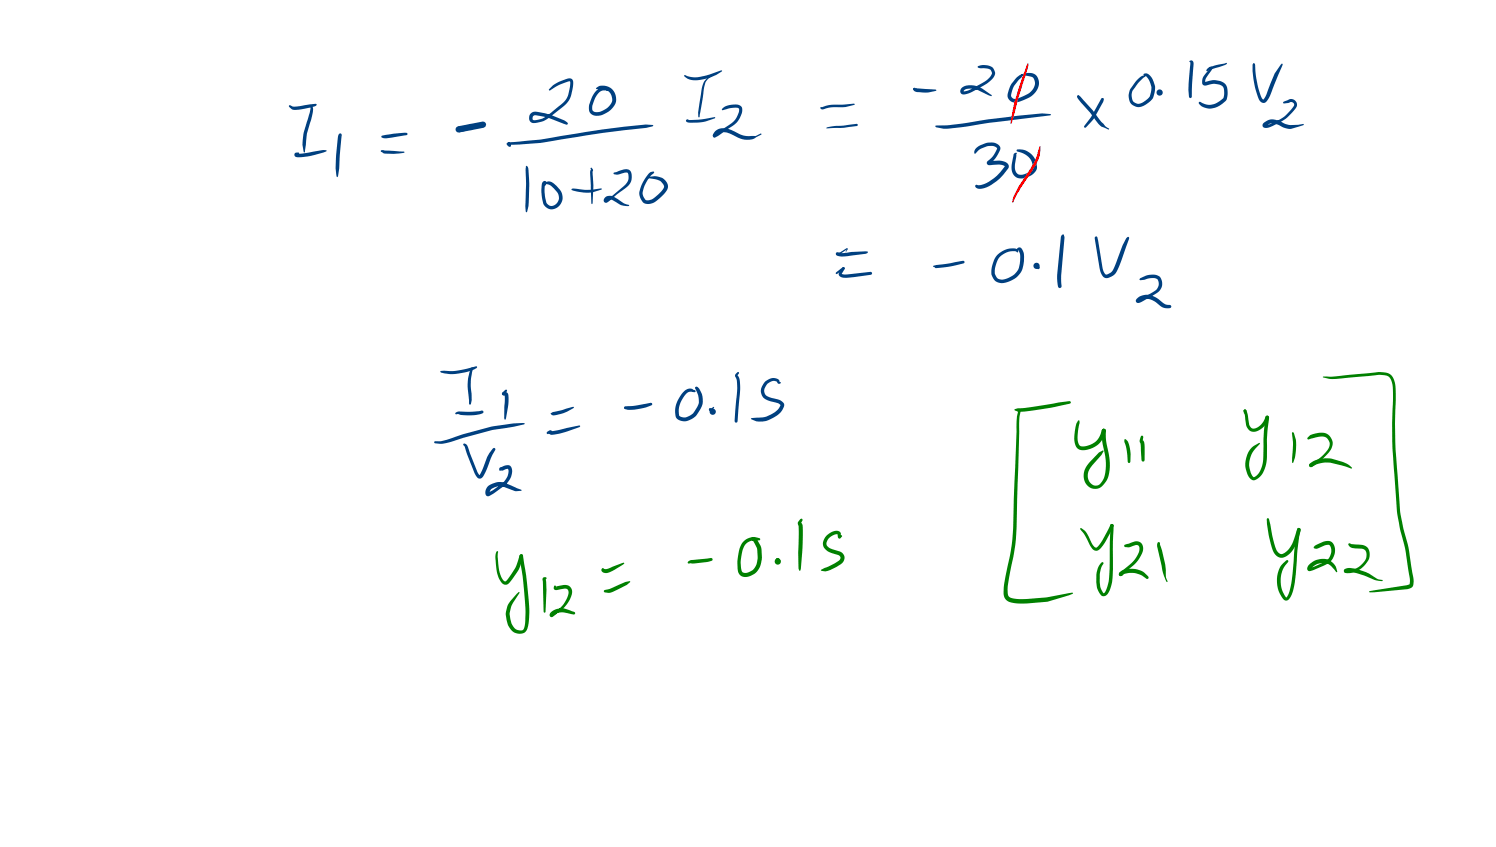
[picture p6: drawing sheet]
<svg xmlns="http://www.w3.org/2000/svg" width="449mm" height="254mm" viewBox="0 0 449 254" stroke-linecap="round" stroke-linejoin="round" font-family="sans-serif">
<g fill="#004080">
<path d="M86.7 31.6l1.6 .4 6.4-.9 .3 .3-.6 .5-1.4 .4-4.4 .7-1-.2-.8-.7z"/>
<path d="M93.1 32h.5l.3 .3-.1 1.5-1.7 6.3-.6 5.5-.2 .2-.2-.2a11.6 11.6 0 0 1-.1-5.2l2.2-8 .1 .2z"/>
<path d="M88.5 45.9l1-.2 .3 .3-.7 .5 .2-.2-.2-.2 2.9-.2 4.9-.9 1.1 .2-.9 .5-3 .8a9.1 9.1 0 0 1-5.6 .4l-.2-.5z"/>
<path d="M101.8 40.1a.4 .4 0 0 1 .6 .1 .4 .4 0 0 1-.2 .6l-.3-.1h.6l-.7 9.8-.5 2.5-.1 .1-.2-.1a44.5 44.5 0 0 1 .6-12.6z"/>
<path d="M114.5 40.7l3.6-.6 3.2-.3h.6l.3 .4-.3 .4-3.7 .5a5.6 5.6 0 0 1-3.7 .1z"/>
<path d="M114.3 45.1l6.9 .3 .2 .2a15.7 15.7 0 0 1-6 .4l-1.1-.5z"/>
<path d="M137.5 38.5l.2-.1 .4 .3-.1-.2 2.9-.6 3-.5 .2 .2-5 1.8a1.05 1.05 0 0 1-1.7-.6z"/>
<path d="M165.8 25.6a11.7 11.7 0 0 1 5.3-2.1 1.15 1.15 0 0 1 .8 1.4 8.7 8.7 0 0 1-2.5 6.7l-4.7 3.7a5.9 5.9 0 0 1-5.4 1.3 1.84 1.84 0 0 1-.4-2.1 1.84 1.84 0 0 1 1.9-1 23.1 23.1 0 0 1 9.3 3.2l.1 .6-.4 .1a32.1 32.1 0 0 0-9.1-2.8h-.5l-.4 .4-.1 .7 .3 .3a6.7 6.7 0 0 0 4.2-1.4l3.4-2.7a7.2 7.2 0 0 0 3.4-6.3v-1.2h-.5l-3 1.2-2.7 1.6-.1-.4z"/>
<path d="M178.9 26.4a3.9 3.9 0 0 1 5 .7 3.9 3.9 0 0 1 0 5.1 5.4 5.4 0 0 1-6.5 2 2.65 2.65 0 0 1-.6-3.1 6.1 6.1 0 0 1 3.5-4.8h1.3a.59 .59 0 0 1 .5 .9l-.8-.1a3.1 3.1 0 0 0-2.9 2.5l-.7 2.1v1.4a2.12 2.12 0 0 0 3 .1 3.7 3.7 0 0 0 2.7-4.5 3.1 3.1 0 0 0-3.6-2h-.9z"/>
<path d="M152.1 42.8l9.9-.9 3.2-.6a340.9 340.9 0 0 1 28.5-4l2.1 .2 .2 .2-.2 .1a30.6 30.6 0 0 1-8.4 1.2l-11.7 1.6-13.6 2.3-9.7 .5 .2-.3 .3 .4-.2 .2-.4-.6 .1-.3h.5l.3 .5a.55 .55 0 0 1-.3 .8 .55 .55 0 0 1-.7-.5l-.2-.5z"/>
<path d="M157.7 49.9l.2-.2 .3 .2 .3 .6 .3 4.9a27.2 27.2 0 0 1-.7 8.1l-.2 .2-.2-.2-.1-1.7z"/>
<path d="M162.9 54.5a.63 .63 0 0 1 .9-.1 .63 .63 0 0 1 0 1l-.3 .3-.2-.8 .2 .3a11.6 11.6 0 0 0 .4 5.6 1.93 1.93 0 0 0 2 1 1.93 1.93 0 0 0 1.6-1.7l.1-1.1-.5-1.4-1.8-1.9-1.3-.5a.67 .67 0 0 1 .3-.7 .67 .67 0 0 1 .7 0l1.2 .6 1.7 1.8a3.4 3.4 0 0 1 .3 4.2 3.4 3.4 0 0 1-4 1.3l-.7-.5a9.8 9.8 0 0 1-1-6.6z"/>
<path d="M171.5 56.7l.2-.1a23 23 0 0 0 6.4 .2l2.3-.3 .2 .2-2.3 .8a12.2 12.2 0 0 1-6.6-.4l-.3-.3z"/>
<path d="M177.1 50.5l.4-.2 .4 .8-.2 .3 .3 4.7-.2 4.9-.2 .2-.2-.2-.4-9 .3-1.1z"/>
<path d="M184.1 51.8l3-1a1.83 1.83 0 0 1 1.9 .4 1.83 1.83 0 0 1 .5 1.9 4.2 4.2 0 0 1-2.3 3.7l-4.5 3.5a.87 .87 0 0 1-.9 .5 .87 .87 0 0 1-.7-.7 1.88 1.88 0 0 1 2.8-1.2l3 1.9 1.9 .8a3.6 3.6 0 0 1-2.9-.3l-2.5-1.5h-.8l-.4 .4-.1-.3h-.3l1.4-.8 3.9-3.3a3.2 3.2 0 0 0 1.2-3.9l-.8-.1-2.4 .6-1-.2z"/>
<path d="M194.6 52.1l.6-.5 .7-.2 .3 .3a9.3 9.3 0 0 0-3.4 6.8l.7 1.2a2.06 2.06 0 0 0 2.9-.5 6.5 6.5 0 0 0 2.8-3.2l-.3-.8-.9-1-1.2-.4-2.4-.4-.2-.2 .4-.2a6.2 6.2 0 0 1 4 .4 2.85 2.85 0 0 1 1.7 3 10 10 0 0 1-5.3 4.7 2.51 2.51 0 0 1-3.1-2.3 9.2 9.2 0 0 1 2.7-6.7z"/>
<path d="M205.3 22.6l.1-.1a8.6 8.6 0 0 0 7.2-.1l3.8-1.3 .2 .2a12.8 12.8 0 0 1-4.4 2.2 7.3 7.3 0 0 1-6.4-.2l-.5-.4z"/>
<path d="M212 23.5l.7-.5 1.3-.4-.9 .5a4.5 4.5 0 0 0-2.1 4.3l-1.2 7.7-.1 .2-.2-.2a15.5 15.5 0 0 1 .6-6l.2-1.1a5.8 5.8 0 0 1 1.7-4.5z"/>
<path d="M205.8 36l.7-.2-.3 .4 .1-.2 3.5-.1 4.6-.8 .2 .2-2.9 1.1-2.1 .3h-3.1l-.6-.2z"/>
<path d="M214.6 39.3a3.8 3.8 0 0 1 3.8-.7l2 .9a8.6 8.6 0 0 0 6 1.3l1.8-.8 .2 .2-1.6 .9a6.1 6.1 0 0 1-6.9-.6 5.6 5.6 0 0 0-3.5-.8l-1 .4-.6 .7v-.2l-.1 .5-.4 .1a1.08 1.08 0 0 1 .3-1.9z"/>
<path d="M216.6 32.6a5.2 5.2 0 0 1 5.6-.8 2.05 2.05 0 0 1 .2 2.5l-.9 1.7-1.2 1.3-4.9 3.4-.9 .5-.5-.1-.2-.4 .2-.3 .6-.1h-.3l.8-.3 3.3-2.3a6 6 0 0 0 3.3-5.1l-.1-.1a5.4 5.4 0 0 0-4.1 .4l-.8 .1z"/>
<path d="M246.1 32.2l3.4-.8 6.5-.3 .4 .2-2.7 .8-4.5 .1-2.4 .6a.56 .56 0 0 1-.7-.6z"/>
<path d="M247.9 38.3l2.3-.5 6.7-.7 .4 .4-.3 .3-3.9 .5-5.1 .2z"/>
<path d="M274 26.4l.2-.1 .4 .3v-.2l6.1 .5 .2 .1-2.5 .7-3.2-.1-1.1-.4-.2-.4z"/>
<path d="M274 26.5l.5-.1v.5h-.5z"/>
<path d="M293.3 19.9a4.9 4.9 0 0 1 4.3 .2l.1 .1a2.32 2.32 0 0 1-.4 3.8l-1.5 1.2-4.4 2.4a3 3 0 0 1-3.1 .5 1.34 1.34 0 0 1 .7-2.1 6 6 0 0 1 5.6 .5l2.9 2.2-.2 .1-.7-.2-2.5-1.2a4.7 4.7 0 0 0-4.9-.4l-.2 .4 1.5-.3 2.5-1.3a8.1 8.1 0 0 0 4.5-3.6l-.2-.9a1.51 1.51 0 0 0-1.7-.8l-2.1-.1-.2-.1z"/>
<path d="M304.9 23.3l1.6-1.1 .3 .3-.4 .7a7.9 7.9 0 0 0-3.1 5.2l.1 .6a1.27 1.27 0 0 0 1.6 .6 7.6 7.6 0 0 0 5-3.1 2.13 2.13 0 0 0-.9-3.6l-2.6-.2-.2-.2a4.6 4.6 0 0 1 3.8-.4 3.6 3.6 0 0 1 .3 5.8 9.9 9.9 0 0 1-6.6 2.8 2.13 2.13 0 0 1-1.5-2.7l.9-2.6z"/>
<path d="M280.6 37.7l7.8-.6a240.7 240.7 0 0 1 24-3.1l2.7 .2 .2 .2-.2 .2-2.6 .3a316.1 316.1 0 0 0-24 3.2l-5.5 .5-2.2-.4z"/>
<path d="M292.9 44.4l.9-.7 1.7-.7a3.5 3.5 0 0 1 4.5 1.2 8.2 8.2 0 0 1-3 4.9l.1-.4-.3-.3 2.7-.2a2.77 2.77 0 0 1 3.1 1.5v.4a14.2 14.2 0 0 1-7.5 6.3l-1.7 .2-.6-.3-.3-.5 .4-.4 .6 .1a5.6 5.6 0 0 0 3.2-1 14.9 14.9 0 0 0 4.8-4.7l-.1 .1-.5-.3-1.2-.3-2.5 .2a.85 .85 0 0 1-1.2-.5 .85 .85 0 0 1 .8-1.1 7.7 7.7 0 0 0 2.3-3.4l-.1-.2a3.1 3.1 0 0 0-3.2-.4l-1.9 .9-1.5 1.3-.1-.8z"/>
<path d="M305 44.9a5 5 0 0 1 5.8 6.3 4.6 4.6 0 0 1-6.5 1.6 4 4 0 0 1-.8-3.7l.6-2.8 .7-.5 .2 .2-.3 .4 .1 .6-.4 2.3a2.44 2.44 0 0 0 1.4 3.1 4 4 0 0 0 4.1-2.2 5.2 5.2 0 0 0-4.9-4.9z"/>
<path d="M330.3 29.6l.4-.2 .3 .1-.1 1-2.7 4.9-2.5 2.8h-.5v-.4l2.1-2.8z"/>
<path d="M330.5 29.5l.2-.1 .3 .2-.1 .4h-.4z"/>
<path d="M323.2 28.7l.2-.1 .7 .4 3.7 4.1 2.5 3.3 1.2 1.4 1.2 .9-.2 .2-.6-.3a6.2 6.2 0 0 1-3.8-3.3l-4.8-5.7z"/>
<path d="M323.3 28.6l.4 .1-.1 .5h-.4z"/>
<path d="M341.3 23.8l1.5-1.1 .7-.2 .2 .3-.2 .2a10.2 10.2 0 0 0-3.1 3.2l-.6 .9a2.57 2.57 0 0 0 1.6 4 5.8 5.8 0 0 0 3.5-2.1l.5-3-.9-2.3-.7-.8-.9-.6 .5-.3h.7a3.7 3.7 0 0 1 2 2.6 6.5 6.5 0 0 1-.4 5 5 5 0 0 1-5.3 2.3 3.7 3.7 0 0 1-1.3-5.3z"/>
<path d="M356.7 18.4l.2-.2a.84 .84 0 0 1 1 .2 .84 .84 0 0 1 .1 1l-.5 9.6-.4 .4-.5-.4a42.7 42.7 0 0 1 .4-9.7l.1-.4z"/>
<path d="M362.1 20.6l2.6-1 3.2-.8 .1 .2-.6 .5-5.3 1.9-.3-.3z"/>
<path d="M363.1 20.1l.5 .1v.4l-1.8 2.8-.3 1.4-.1-.2 1.4-.4a4.1 4.1 0 0 1 5.3 2 5.3 5.3 0 0 1-.5 4.1 5.7 5.7 0 0 1-7.1 1.6l-1-1 .4-.4a4.9 4.9 0 0 0 6.1-.3l.9-.7a3.3 3.3 0 0 0-.4-3.8 5 5 0 0 0-3.4-.4l-1.1 .3a1.08 1.08 0 0 1-1.3-.3 1.08 1.08 0 0 1-.1-1.3l.1-.3a6.2 6.2 0 0 1 2-2.9z"/>
<path d="M362.7 20.1l.7-.1 .2 .3-.2 .3h-.6l-.3-.3z"/>
<path d="M375.9 19.1l.2-.1 .3 .4 .2 1.9a18.5 18.5 0 0 0 2.3 8.5l.7-.8 1-2.6a17.8 17.8 0 0 1 3.8-7.3l.4 .1-.2 .5-4.1 9.8a1.58 1.58 0 0 1-1.9 1.3l-.4-.3a19.6 19.6 0 0 1-2.5-9.2z"/>
<path d="M375.9 19.1h.4v.5h-.4z"/>
<path d="M375.9 19.1h.4l-.1 .5-.4-.1z"/>
<path d="M385 30.5l1.2-.5a1.75 1.75 0 0 1 2 0 1.75 1.75 0 0 1 .8 1.8 14.8 14.8 0 0 1-9.5 6.6 .86 .86 0 0 1-.8-.8 .86 .86 0 0 1 .6-.9l1.6-.8a7.1 7.1 0 0 1 4.8 1.3l1.4 .3 3.8-.3 .2 .1-3.9 1.4a7.2 7.2 0 0 1-4-1.4l-1.3-.3a2.62 2.62 0 0 0-2.1 .7l-.2-.3h.3a12.6 12.6 0 0 0 8.3-5.8l-.1-.6-.6-.4-2.4 .4-.3-.2z"/>
</g>
<g fill="#004080">
<path d="M140.5 37.5l.5-.3 3.9-.7a.94 .94 0 0 1 .9 .9l-.2 .6-.5 .3-3.9 .7a.94 .94 0 0 1-.9-.9z" fill-rule="evenodd"/>
<path d="M137.4 37.9l3.8-.7a.94 .94 0 0 1 1 .9l-.2 .6-.6 .3-3.6 .7z" fill-rule="evenodd"/>
<path d="M347.7 27.5l.3-.1 .5 .3-.5 .4-.3-.1z" fill-rule="evenodd"/>
<path d="M347.9 27.4l.4 .1v.5h-.5z" fill-rule="evenodd"/>
<circle cx="137.6" cy="38.8" r=".94"/>
<circle cx="347.8" cy="27.7" r=".3"/>
<circle cx="347.8" cy="27.8" r=".94"/>
</g>
<g fill="#f00">
<path d="M311.8 44l.2-.2 .1 .2-.2 2.6-.9 2.2-1.1 1.9a55.5 55.5 0 0 0-5.9 10l-.2 .1-.2-.2a15.2 15.2 0 0 1 3.6-7.1l3.1-5.1z"/>
<path d="M308.3 19l.2 .5-.2 1-5 16.7-.2-.3 .6-3.6a83.5 83.5 0 0 1 4.6-14.3z"/>
</g>
<g fill="#004080">
<path d="M250.8 75.8l2 .1 6.8-.5h.6l.1 .3-.6 .4-7.6 .8a.96 .96 0 0 1-1.3-1.1z"/>
<path d="M250.9 75.8l.2-.1a2.75 2.75 0 0 0 2.4-1l.5-.2 .2 .1-2.8 1.9-.6-.1z"/>
<path d="M254.1 74.5l.1 .2-.1 .1-.2-.2z"/>
<path d="M253.9 74.7l.2-.2 .1 .3-.6 .9z"/>
<path d="M252.8 80.2a.44 .44 0 0 1 .5 .2 .44 .44 0 0 1-.1 .6l-.8 1.2 1.6 .1 7.2-.8 .4 .5-.4 .4-6.6 .9a2.64 2.64 0 0 1-2.9-.7l-.1-.8z"/>
<path d="M252.7 80.2l.4-.1 .3 .4-.1 .2-.4 .1-.3-.3z"/>
<path d="M250.8 81.7l1.9-1.5h.5l.1 .5-2.2 1.4h-.4z"/>
<path d="M279.9 79.9l.8-.4 8.1-1.3 .5 .4-.3 .4-5.2 1.1-3.1 .3z"/>
<path d="M299.3 76.3a5.3 5.3 0 0 1 5.9-1.4l.1 .7-.7-.2a5.6 5.6 0 0 0-6.2 5.8l.1 1.1a2.32 2.32 0 0 0 3.7 1.2 5.5 5.5 0 0 0 3.4-3.2 6.4 6.4 0 0 0 .2-4.7l-.3-.4 .2-.1-.8 .2a.71 .71 0 0 1 .6-1l.8 .1a3.7 3.7 0 0 1 .9 2.6 6.7 6.7 0 0 1-2.5 6.3 5.4 5.4 0 0 1-6.1 1 4.3 4.3 0 0 1-.8-5.1l.7-1.8z"/>
<path d="M310.8 79.4h.2l.8 .5v.7l-.4 .1-.4-.1z"/>
<path d="M318.5 70.6l.3-.3 .3 .1 .2 .7-1 11.4 .1 3.4-.1 .3-.4 .2-.5-.5-.3-3.2 1.1-11.7z"/>
<path d="M328.4 71.1l.4-.2 .4 .4 1.6 9.5 .6 1.3 .5 .2a3.1 3.1 0 0 0 2.3-2l.7-1.9a24.9 24.9 0 0 1 3.2-7.2l.3-.2 .3 .4-2.9 8.2a4.6 4.6 0 0 1-3.9 3.8 2.33 2.33 0 0 1-1.9-2.4z"/>
<path d="M328.6 71l.4 .1v.5h-.5z"/>
<path d="M342 83.5l1-.5a4.1 4.1 0 0 1 5.2 .4 3.3 3.3 0 0 1-1.4 4.6l-4.5 2.6a.85 .85 0 0 1-1.4 0 .85 .85 0 0 1 .4-1.3 4.9 4.9 0 0 1 6.3 .5l1.7 1.4 1.6 .2 .5 .5a1.19 1.19 0 0 1-1.7 .5l-1.3-.4-1.6-1.3a3.7 3.7 0 0 0-5-.2l-.1-.6-.2-.1a17.6 17.6 0 0 0 5.7-3.4 2.45 2.45 0 0 0 0-2.7 4.6 4.6 0 0 0-3.9 .2l-1.2 .1-.3-.3z"/>
<path d="M132.1 111.3l4.3-.1 6.4-1.4 .3 .3a13.2 13.2 0 0 1-6.6 2l-3.4-.1-.8-.3z"/>
<path d="M141.3 110.3l.3-.2 .3 .3-.3 1.2a16 16 0 0 0-.1 6.5v1.9l-.2 1.1-.3 .3-.3-.3-.2-2.9a14.1 14.1 0 0 1 .4-6.8z"/>
<path d="M136.7 123.7l.9-.3 3.7 .1 3.3-.4 .4 .4a3.6 3.6 0 0 1-3.1 1 7.8 7.8 0 0 1-4.6-.4l-.7 .1z"/>
<path d="M150.7 117.8h.6l-.2-.2a1.07 1.07 0 0 1 1.4 1.3l-.1 3-.6 3.5-.3 .5-.3-.5 .2-6.9 .1 .1a.63 .63 0 0 1-.7-.1 .63 .63 0 0 1-.1-.7z"/>
<path d="M150.7 117.7l.9-.8h.4v.5l-.7 1h-.6l-.1-.4z"/>
<path d="M130.3 132.4l3-.3 5.4-1.8 8.7-2.4 6.6-.9 2.7-.2 .7 .3-3.2 .9-6.5 .9-14.2 4-1.3 .2-1.7-.2-.3-.3z"/>
<path d="M139 133.1h.7l.5 .5 3 8 .7 1 1.2-2.9a10.9 10.9 0 0 1 3.1-5.4l.3 .1v.6l-1.3 2.5-2.1 5.1a1.23 1.23 0 0 1-1.2 .9 1.23 1.23 0 0 1-1.2-1l-2.6-6.3-.7-2.3-.5-.6z"/>
<path d="M149.9 140.3l.6-.3a2.7 2.7 0 0 1 2.6-.3 4.5 4.5 0 0 1-1.5 5.7l-4.6 3.2a.96 .96 0 0 1-1.3-.1 .96 .96 0 0 1-.1-1.2l.6-1.2a5.6 5.6 0 0 1 5.1-1.4l5 2.1 .2 .2-.2 .2a4.3 4.3 0 0 1-3.4-.5l-2.1-.8a4.1 4.1 0 0 0-3.4 .7l-.4 .7-.1 .6-.4-.2a14.8 14.8 0 0 0 5.2-3.9 3.3 3.3 0 0 0 .7-3.2l-2.1 .5 .1-.2-.4 .3a.61 .61 0 0 1-.1-.9z"/>
<path d="M165.2 123.9l6.5-1.9 .5 .2-2.1 1.3-1.8 .6a4 4 0 0 1-2.8 .3z"/>
<path d="M164.1 129.5l.6-.3a.61 .61 0 0 1 .6-.1 .61 .61 0 0 1 .4 .6l-.3-.4 8.1-1.7 .5 .1-.1 .4-6.4 2a3.2 3.2 0 0 1-2.6 .1l-.2-.6 .4 .3-.7 .3-.3-.1z"/>
<path d="M187.3 122l7.9-1.2 .3 .1 .1 .5a14.9 14.9 0 0 1-5.4 1.4 5 5 0 0 1-2.9-.3z"/>
<path d="M187.3 122l.5 .1-.1 .6-.4-.1z"/>
<path d="M205.1 117.4a1.91 1.91 0 0 1 2.9-.5l.6 .2v.4h-1.3a2.37 2.37 0 0 0-2.3 1.6 6.6 6.6 0 0 0-1.2 5.6v.1a3.1 3.1 0 0 0 4.3-1.1l1-1.6a4.6 4.6 0 0 0-.2-4.7l-.4-1a.71 .71 0 0 1 .7-.4 .71 .71 0 0 1 .5 .6 6.2 6.2 0 0 1-1 8.2 4.2 4.2 0 0 1-5.6 .8 6.4 6.4 0 0 1 1.1-7z"/>
<path d="M212.7 122.5l.8-.1 .5-.4 .2 .2-1.2 1-.4-.4z"/>
<path d="M212.7 122.6l.6-.1 .7 .7v.5h-.3l-.9-.5z"/>
<path d="M220.8 112.1l.4-.5h.4v.4l-.4 .6 .3 .3a13 13 0 0 1 .2 7.4l-.5 6-.4 .5-.3-.2-.1-.5 .7-9.2a6.3 6.3 0 0 0-.6-4.2z"/>
<path d="M229.5 114.4a2.8 2.8 0 0 1 4.3-.2l-.1 .4 .5 .1a.53 .53 0 0 1-.5 .4 .53 .53 0 0 1-.5-.3 1.43 1.43 0 0 0-2.3-.2 2.52 2.52 0 0 0-1 4.1l1.3 .6 2.2 .5a1.75 1.75 0 0 1 1.6 2.4 8.1 8.1 0 0 1-8.1 4.1l-1.5-.6-.2-.1 .2-.2a11.3 11.3 0 0 0 5.9-1.1 4.9 4.9 0 0 0 2.8-2.7v-.2l-.6-.4-1.6-.5a3.6 3.6 0 0 1-3.6-2.8 4 4 0 0 1 1.2-3.3z"/>
<circle cx="251.1" cy="76.1" r=".42"/>
</g>
<g fill="#004080">
<circle cx="310.9" cy="79.7" r=".94"/>
<circle cx="213.8" cy="123.5" r=".94"/>
</g>
<g fill="#008000">
<path d="M156 166.4l.4-.2 .4 .3a114.2 114.2 0 0 1 2 17.5 8.2 8.2 0 0 1-1.2 5.5 3.2 3.2 0 0 1-4.5-.9 6.9 6.9 0 0 1 0-8.3l1.9-2.2 .6-.6 .3 .2-2.5 3.9-.5 2.1 .2 2 .3 1.2 .6 1.1a2.57 2.57 0 0 0 2.7 1 1.84 1.84 0 0 0 .8-1.9v-.5a81.9 81.9 0 0 0-1.6-19.5z"/>
<path d="M148.9 165.4l.4-.1 .1 .3a15.8 15.8 0 0 0 .5 6.1 3.4 3.4 0 0 0 1.5 2.6h.3a18.2 18.2 0 0 0 4.2-7.9l.5-.2 .3 .2 .2 .3-.2 .5 .2-.3a15.2 15.2 0 0 1-4.9 8.4h-.7a3.9 3.9 0 0 1-2.2-3.4l-.5-4.7z"/>
<path d="M162.9 173.3a.7 .7 0 0 1 1.1 .1l-.6 .4 .3-.2 .1 .5 .1 2.8-.3 6.6-.3 .2-.2-.2-.4-9.8z"/>
<path d="M166.3 175.7h.4l.1 .4-.1-.2 2.4-.5a2.24 2.24 0 0 1 2.3 1.1 2.24 2.24 0 0 1-.1 2.5 13.4 13.4 0 0 1-5.9 6.1 1.01 1.01 0 0 1-.5-1.1 1.01 1.01 0 0 1 .8-.8 5.5 5.5 0 0 1 5.9 .1l.9 .3-.1 .6-.3 .1a8.4 8.4 0 0 0-4.9-.5l-1.2 .8a.47 .47 0 0 0-.1-.5 .47 .47 0 0 0-.5-.1 7.9 7.9 0 0 0 5.1-6.8l-.3-.5-.6-.2-2.6 .4a.78 .78 0 0 1-.9-.3 .78 .78 0 0 1 .2-.9z"/>
<path d="M180.6 170.4l.5 .1 .1 .5v-.4h1.1l4.3-1.7 .5-.2 .2 .2-3.7 2.4a2.2 2.2 0 0 1-3.2-.1z"/>
<path d="M181.2 177l1.7-.4 4.7-2.1 1.3-.2 .2 .1a4.5 4.5 0 0 1-2.4 1.6l-3.7 1.8-1.5-.1-.3-.1z"/>
<path d="M206.5 168.4l.9-.5 5.9-.6 .5 .5-.4 .4-1.2 .3-4 .5h-1.6l-.4-.3z"/>
<path d="M223.1 162.3a4.4 4.4 0 0 1 3.6-1.2l1.1 .3 .2 .3-.3 .4-1.3-.1a3.8 3.8 0 0 0-3.8 3.5 9.4 9.4 0 0 0 .1 6l.1 .1a3.5 3.5 0 0 0 4.3-3.1l.2-1.3-.2-2.8-1.1-2-.7-.6 .1-.5h.9l.7 .5 1.4 2.6a10.3 10.3 0 0 1-.1 4.4 4.7 4.7 0 0 1-5.9 3.9 2.49 2.49 0 0 1-1.2-2.3 10.8 10.8 0 0 1 1.9-8.1z"/>
<path d="M232.9 167.4l.7 .1 .2 .9-.1 .3a.76 .76 0 0 1-.9-.3 .76 .76 0 0 1 .1-1z"/>
<path d="M232.8 167.6a.59 .59 0 0 1 1 .1h-.2l.3 .1a.56 .56 0 0 1-.2 .6 .56 .56 0 0 1-.6 0h.3l-.6-.1z"/>
<path d="M240 155.7l.4-.2 .3 .4-.4 1 .1-.1a3 3 0 0 1 .4 2.2l-.2 6.7-.4 4.8-.3 .7-.4-.7 .1-11.5-.3-2.1z"/>
<path d="M248 160.6a3.3 3.3 0 0 1 3.9-1.1l.3 .4-.1 1.1-.4-.1 .6-.4 .3 .3-.4 .5a.55 .55 0 0 1-.8 .1 .55 .55 0 0 1-.1-.7l-.1-.5a3 3 0 0 0-3.2 3.4l1.1 .9 2.6 .8a2.04 2.04 0 0 1 1.6 1.5 2.04 2.04 0 0 1-.7 2.1l-.3 .3a12.1 12.1 0 0 1-4.7 2.2l-1.4-.4 4.1-2 1.5-1 .3-.9-.7-.7a5.8 5.8 0 0 1-4.2-2.2 2.98 2.98 0 0 1 .8-3.6z"/>
<path d="M304.2 122.9l1.1-.5 3.8-.3 8.4-1.4 3.3-.4 .4 .4-.3 .4-4.6 1-9.2 1.3a3.2 3.2 0 0 1-2.9-.5z"/>
<path d="M305.3 122.9l.7-.1 .2 .5-.5 3-.8 32.2-.4 5.5-2.1 11.1a4.5 4.5 0 0 0 .3 3.9 6.4 6.4 0 0 0 4.4 .7 66.8 66.8 0 0 0 14.5-2l.3 .2-.2 .2a36.3 36.3 0 0 1-14.5 2.9 6.9 6.9 0 0 1-5.5-1.2 5.2 5.2 0 0 1-.5-4.4l1.9-9.6 .6-4.3 1.2-32a17.3 17.3 0 0 1 .6-6.4l.2 .2-.6-.2z"/>
<path d="M330.7 128.7l.4-.1 .6 .4a27.7 27.7 0 0 0 1.1 8.3 9.1 9.1 0 0 1-2.1 8.4 3.4 3.4 0 0 1-3.8 .5 3.4 3.4 0 0 1-1.9-3.4 5.6 5.6 0 0 1 1.7-4.1l2.9-3 1.3-.7 .1 .3-.6 1.1-2.8 3.1a4 4 0 0 0-.9 4.9 2.18 2.18 0 0 0 2.2 1.2 2.18 2.18 0 0 0 1.9-1.5 12.3 12.3 0 0 0 .6-7.8l-.8-4-.1-3.1z"/>
<path d="M323.3 126.3l.2-.3 .2 .1 .1 1a9.1 9.1 0 0 0-.1 6.4l.1 .1a2.11 2.11 0 0 0 2.5 0 5.7 5.7 0 0 0 4.3-4.7l.5-.3 .4 .1 .1 .7a6.7 6.7 0 0 1-8.1 5.3 4.2 4.2 0 0 1-1.2-4.4l.4-2.8z"/>
<path d="M337.3 131.7l.5 .1a5.9 5.9 0 0 1 1.3 4.6v2.1l-.4 .4-.4-.4-.3-3.4-.7-2.6z"/>
<path d="M342.3 130.7h.5l.1 .3-.1 1 .4 .6 .1 1v4.4l-.4 .4-.5-.4-.3-4.7-.3-1z"/>
<path d="M379.7 124.8l.7-.1 .3 .5-.7 6.6v5.3a7.1 7.1 0 0 1-3.5 6.9l-1-.1a6.8 6.8 0 0 1 .6-10.2l1.6-.9 .2 .3a8.1 8.1 0 0 0-3.2 6.4l.6 2.5 .8 1.1a5.9 5.9 0 0 0 2.8-5.6l.2-8.3z"/>
<path d="M373.1 122.9l.5-.1 .3 .4 .9 4.3a1.55 1.55 0 0 0 2.7 .5 7.1 7.1 0 0 0 2.3-3.3l.7 .1 .1 .6a5.4 5.4 0 0 1-5.2 4 2.56 2.56 0 0 1-1.6-1.9l-.7-4 .2 .1-.3-.4z"/>
<path d="M373.2 122.9h.5v.6h-.6z"/>
<path d="M373.2 122.9h.5l.1 .3-.4 .9-.3-.3z"/>
<path d="M387.6 129.7l.5 .1 .6 2.1 .1 2a10.6 10.6 0 0 1-1.1 5l-.1-.2 .2-5.8z"/>
<path d="M392.9 139.1l1.4-1a10.6 10.6 0 0 1 5-.6 10.3 10.3 0 0 1 6.2 2.7l-.1 .3-1.8-.6a14.7 14.7 0 0 0-6.1-1.2l-2.2 .4-2.1 1-.4-.2-.1-.4z"/>
<path d="M392.3 131.2a6.4 6.4 0 0 1 4.6-1.4 3.4 3.4 0 0 1 2.8 2.6 3.4 3.4 0 0 1-1.3 3.6 17.9 17.9 0 0 1-5.2 4.1l-.4-.2-.1-.4 .1-.4 .4-.1h-.2a10.5 10.5 0 0 0 5.8-5.5 2.44 2.44 0 0 0-3.5-2.5l-2.8 .8-.4-.3z"/>
<path d="M333.2 157.3l.3-.2 .4 .3 .1 .3-.2 7.2a41.7 41.7 0 0 1-.3 10 5 5 0 0 1-1.9 3.8h-.1a1.1 1.1 0 0 1-1.3-.3l-.3-.4a8.3 8.3 0 0 1-.7-7.5l.6-1.1 .9-.8 .3 .3-.8 1.9a11.5 11.5 0 0 0 0 5.7l.9 1.4a2.21 2.21 0 0 0 1-1.9l.4-1.3a45.7 45.7 0 0 0 .4-9.8z"/>
<path d="M324.1 158.4h.2l1.3 .9 2.1 4.1 .7 .7 .4 .1a4.2 4.2 0 0 0 2-2.4l2.3-4.5 .4-.2 .4 .2 .1 .5a26.7 26.7 0 0 1-4.1 6.9 1.69 1.69 0 0 1-2.8-.9l-1.8-3.5-1.2-1.5z"/>
<path d="M336.1 171.4a6.5 6.5 0 0 1 8.5 1.8l-.5 .4a7 7 0 0 0-7-1.4l-.9 .6-.4-.2-.2-.4z"/>
<path d="M337.3 163.4l3-1a2.18 2.18 0 0 1 2.3 .8 2.18 2.18 0 0 1 0 2.6l-1.1 2-1 1.3-4 3.6-.7-.1-.1-.7 1.2-.9a10.9 10.9 0 0 0 4.8-5.8v-1.1l-.4-.6h-.7l-2.1 .6-1.2-.1z"/>
<path d="M347.3 162.6l.5 .1 .2 .2 1.6 7.1a9.3 9.3 0 0 0 .6 4.3l-.1 .3-.2-.1-1.2-3.3-1.6-7.2z"/>
<path d="M389.1 158.6l.5-.3 .4 .2 .1 .3-.9 5.9-.8 9.9a8.1 8.1 0 0 1-2.1 5.4h-.9a8.1 8.1 0 0 1 .4-12l.3-.1 .4 .4a8.5 8.5 0 0 0-.7 10.9 7.2 7.2 0 0 0 1.5-4.4l1-10.2z"/>
<path d="M380.1 155.5l.2-.1 .3 .3 1 4.6a10.6 10.6 0 0 0 1.9 5.4l.1 .2a1.33 1.33 0 0 0 1.9-.2 9.1 9.1 0 0 0 3.1-5.6l.6-1.6a.71 .71 0 0 1 .8 .2 .71 .71 0 0 1 0 .9 11.4 11.4 0 0 1-3.9 7 2.68 2.68 0 0 1-4.3-1.6l-1.2-4.5-.6-3.4z"/>
<path d="M394.1 163.9l2.7-1.4a2.44 2.44 0 0 1 2.8 .1 2.44 2.44 0 0 1 .9 2.6 4.9 4.9 0 0 1-3.6 4.5l-3.3 1.4a.98 .98 0 0 1-1.4-.2 .98 .98 0 0 1 .4-1.4 4.8 4.8 0 0 1 8.3 .9l.2 1-.3 .1a4.7 4.7 0 0 0-3.6-2.7 4.2 4.2 0 0 0-3.9 1.8l-.5-.4 .9-.1 2.8-1.2a3.6 3.6 0 0 0 2.2-5.4h-1.1l-2.2 .9a.99 .99 0 0 1-1.4-.3z"/>
<path d="M403.3 170.7l.9-.3a13.1 13.1 0 0 1 8.8 3.1l1.8 .6-.2 .2-1.8-.3-2.7-1a16.1 16.1 0 0 0-5.4-1.5l-.7 .1 .2-.4-.2 .4-.4 .2-.3-.2-.2-.5z"/>
<path d="M404.5 163l4 .4a3.2 3.2 0 0 1 2.4 2.5 3.2 3.2 0 0 1-1.2 3.2 6 6 0 0 1-6.4 2.5l-.2-.4 .2-.4 .3-.1 .5 .2-.1-.1a5.2 5.2 0 0 0 5.9-4.6 1.54 1.54 0 0 0-1.5-1.7l-3-.2-.9-.8z"/>
<path d="M396.8 113.1l15.7-1.4a5.2 5.2 0 0 1 5 1l.7 1.3 .4 1.6v5.5a115.6 115.6 0 0 0 .3 17.7l1.1 14.8 1 5.1 1.5 5.7 1.5 9-.1 2-.4 .8-1.3 .5-11.4 .9-.2-.1 .2-.2 12-2.1 .1-1.8-1.3-8.4-1.6-6.1-.9-5.2-1-13.3a131.5 131.5 0 0 1-.3-19.3v-4a5.4 5.4 0 0 0-1.3-4.1l-.9-.4-2.1-.2-13.8 1.3z"/>
<circle cx="156.4" cy="166.7" r=".53"/>
<circle cx="233.7" cy="168.1" r=".36"/>
<circle cx="331.1" cy="129.2" r=".6"/>
<circle cx="333.5" cy="157.6" r=".49"/>
<circle cx="336.2" cy="172.2" r=".58"/>
</g>
<circle cx="233.3" cy="168.4" r=".94" fill="#008000"/>
</svg>
